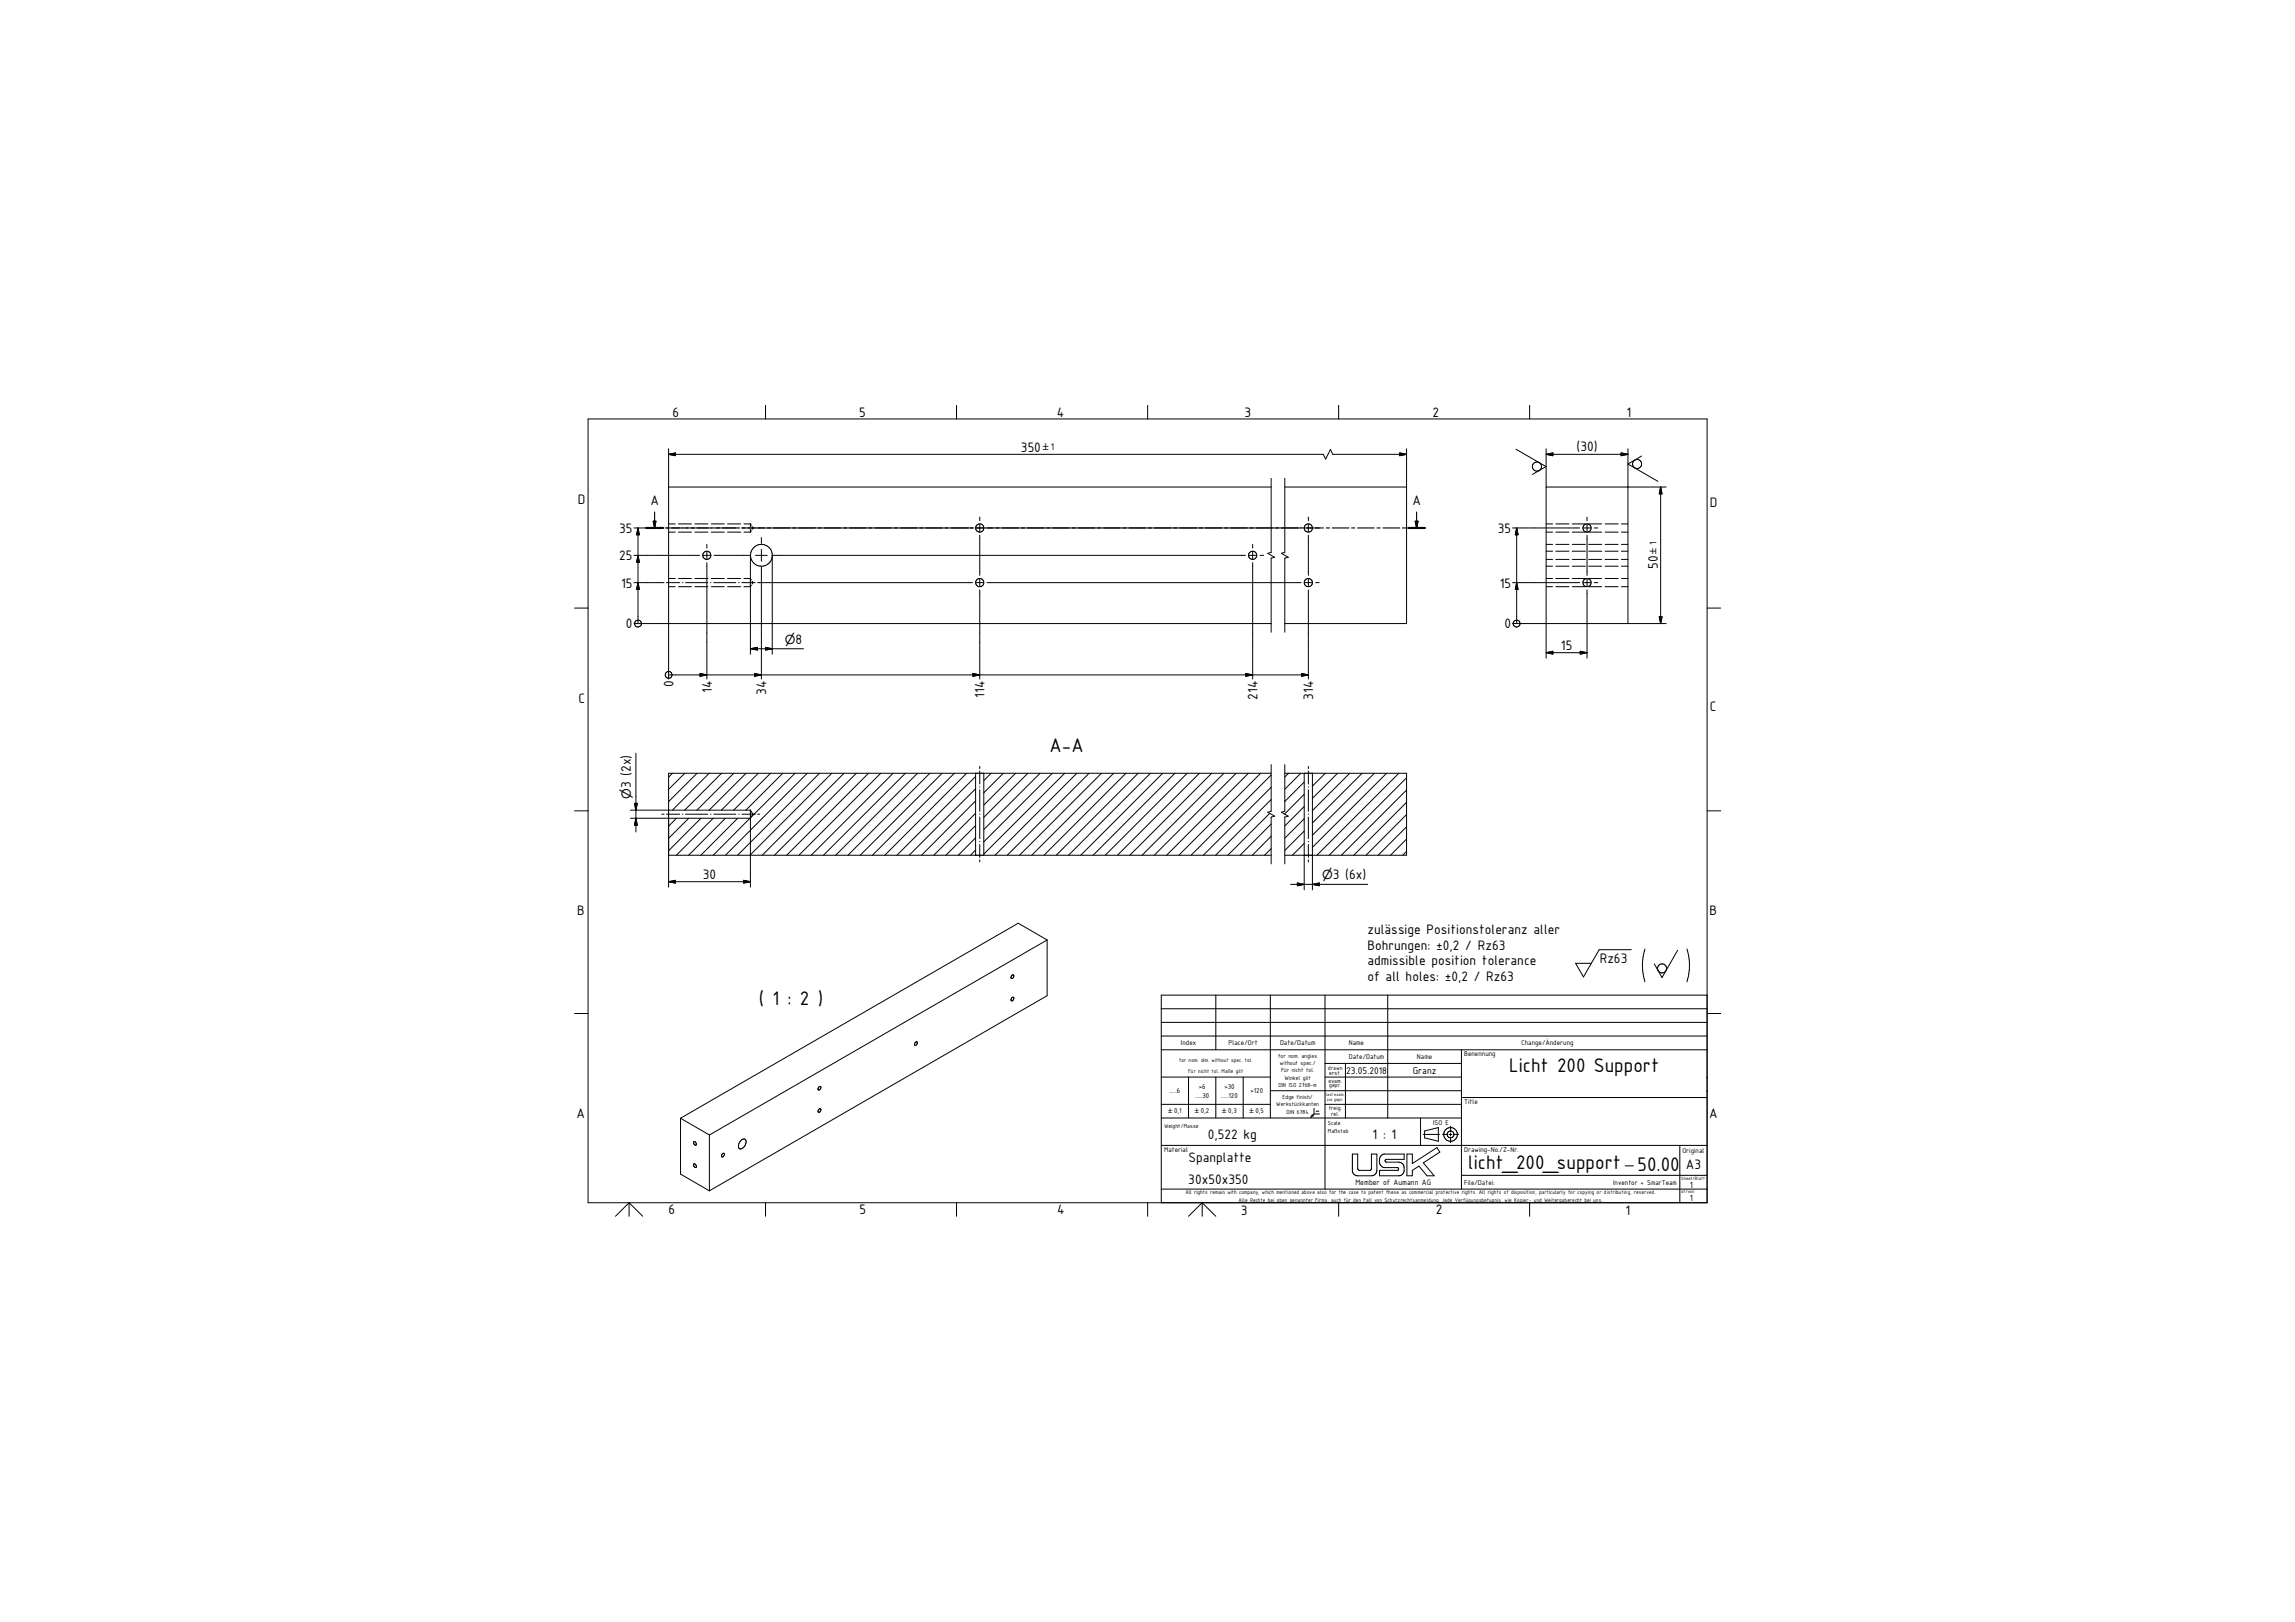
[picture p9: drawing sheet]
<svg xmlns="http://www.w3.org/2000/svg" width="841mm" height="594mm" viewBox="0 0 841 594" stroke-linecap="round" stroke-linejoin="round" font-family="sans-serif">
<defs><g id="words">
<g font-size="7.8">
<text x="384.6" y="275.3">A-A</text>
<text x="278.1" y="368.1">( 1 : 2 )</text>
<text x="553" y="392.5">Licht 200 Support</text>
<text x="538.1" y="428.2">licht_200_support</text>
<text x="600.1" y="429">50.00</text>
</g>
<g font-size="5.4">
<text x="246.5" y="152.8">6</text>
<text x="314.8" y="152.7">5</text>
<text x="387.3" y="152.6">4</text>
<text x="456" y="152.9">3</text>
<text x="525" y="152.8">2</text>
<text x="596" y="152.8">1</text>
<text x="374.1" y="165.4">350</text>
<text x="577.7" y="165">(30)</text>
<text x="211.7" y="184.5">D</text>
<text x="238.3" y="184.9">A</text>
<text x="517.6" y="184.9">A</text>
<text x="626.6" y="185.8">D</text>
<text x="226.9" y="195.2">35</text>
<text x="548.9" y="195.2">35</text>
<text x="226.9" y="205.2">25</text>
<text x="607.6" y="208.3" transform="rotate(-90 607.6 208.3)">50</text>
<text x="227.6" y="215.2">15</text>
<text x="549.6" y="215.2">15</text>
<text x="229.4" y="230.2">0</text>
<text x="551.3" y="230.2">0</text>
<text x="291.5" y="235.8">8</text>
<text x="572" y="238.1">15</text>
<text x="246.8" y="251.7" transform="rotate(-90 246.8 251.7)">0</text>
<text x="212" y="257.5">C</text>
<text x="260.8" y="253.8" transform="rotate(-90 260.8 253.8)">14</text>
<text x="280.8" y="254.5" transform="rotate(-90 280.8 254.5)">34</text>
<text x="360.8" y="255.5" transform="rotate(-90 360.8 255.5)">114</text>
<text x="460.8" y="256.2" transform="rotate(-90 460.8 256.2)">214</text>
<text x="481.2" y="256.2" transform="rotate(-90 481.2 256.2)">314</text>
<text x="626.6" y="260.3">C</text>
<text x="231.2" y="288.7" transform="rotate(-90 231.2 288.7)">3 (2x)</text>
<text x="257.6" y="321.9">30</text>
<text x="488.4" y="322">3 (6x)</text>
<text x="211.5" y="335.3">B</text>
<text x="626.5" y="335.1">B</text>
<text x="501.1" y="341.9">zulässige Positionstoleranz aller</text>
<text x="501.1" y="347.8">Bohrungen: ±0,2 / Rz63</text>
<text x="501.1" y="353.5">admissible position tolerance</text>
<text x="586.2" y="352.6">Rz63</text>
<text x="501.1" y="359.4">of all holes: ±0,2 / Rz63</text>
<text x="211.2" y="409.7">A</text>
<text x="626.3" y="409.5">A</text>
<text x="442.6" y="417.1">0,522 kg</text>
<text x="502.9" y="417.3">1 : 1</text>
<text x="435.6" y="425.7">Spanplatte</text>
<text x="617.8" y="428.2">A3</text>
<text x="435.5" y="433.7">30x50x350</text>
<text x="245" y="444.8">6</text>
<text x="314.9" y="444.7">5</text>
<text x="387.5" y="444.7">4</text>
<text x="454.7" y="444.9">3</text>
<text x="526.1" y="444.8">2</text>
<text x="595.6" y="444.8">1</text>
</g>
<g font-size="4.6">
<text x="287.6" y="235.8">⌀</text>
<text x="231.2" y="292.6" transform="rotate(-90 231.2 292.6)">⌀</text>
<text x="484.5" y="322">⌀</text>
</g>
<g font-size="3.9">
<text x="385.1" y="164.9">1</text>
<text x="607.1" y="199.8" transform="rotate(-90 607.1 199.8)">1</text>
<text x="493.3" y="393.3">23.05.2018</text>
<text x="517.7" y="393.3">Granz</text>
</g>
<g font-size="3.6">
<text x="619.3" y="435.1">1</text>
<text x="619.3" y="440">1</text>
</g>
<g font-size="3.3">
<text x="382.1" y="164.9">±</text>
<text x="607.1" y="202.8" transform="rotate(-90 607.1 202.8)">±</text>
</g>
<text font-size="3.1" x="496.7" y="434">Member of Aumann AG</text>
<g font-size="2.8">
<text x="432.8" y="382.9">Index</text>
<text x="450.2" y="382.9">Place/Ort</text>
<text x="469.1" y="382.9">Date/Datum</text>
<text x="494.3" y="382.9">Name</text>
<text x="557.5" y="382.9">Change/Änderung</text>
<text x="494.3" y="387.9">Date/Datum</text>
<text x="519.3" y="387.9">Name</text>
<text x="536.6" y="386.8">Benennung</text>
<text x="428.6" y="400.4">.....6</text>
<text x="439.3" y="398.8">&gt;6</text>
<text x="448.7" y="398.8">&gt;30</text>
<text x="458.2" y="400.4">&gt;120</text>
<text x="430.3" y="407.7">0,1</text>
<text x="438" y="402">.....30</text>
<text x="440.1" y="407.7">0,2</text>
<text x="447.5" y="402">.....120</text>
<text x="450.1" y="407.7">0,3</text>
<text x="460.1" y="407.7">0,5</text>
<text x="536.6" y="404.3">Title</text>
<text x="525.2" y="412">ISO E</text>
<text x="426.6" y="421.8">Material</text>
<text x="536.6" y="421.8">Drawing-No./Z-Nr.</text>
<text x="616.5" y="422.4">Original</text>
<text x="536.6" y="433.9">File/Datei:</text>
<text x="591.2" y="433.9">Inventor + SmarTeam</text>
</g>
<g font-size="2.4">
<text x="428.1" y="407.7">±</text>
<text x="437.9" y="407.7">±</text>
<text x="447.9" y="407.7">±</text>
<text x="457.9" y="407.7">±</text>
</g>
<g font-size="2.3">
<text x="468.4" y="387.4">for nom. angles</text>
<text x="469" y="390.1">without spec./</text>
<text x="469.5" y="392.8">Für nicht tol.</text>
<text x="470.7" y="395.4">Winkel gilt</text>
<text x="486.6" y="391.7">drawn</text>
<text x="487.1" y="393.8">erst.</text>
<text x="468.5" y="398.1">DIN ISO 2768-m</text>
<text x="486.9" y="396.5">exam.</text>
<text x="487.1" y="398.3">gepr.</text>
<text x="467.7" y="405.2">Werkstückkanten</text>
<text x="470" y="402.6">Edge finish/</text>
<text x="471.5" y="407.9">DIN 6784</text>
<text x="486.9" y="406.5">freig.</text>
<text x="426.6" y="413.1">Weight/Masse</text>
<text x="486.6" y="412.2">Scale</text>
<text x="487.8" y="408.8">rel.</text>
<text x="486.6" y="414.9">Maßstab</text>
</g>
<g font-size="2.2">
<text x="432.1" y="389.1">for nom. dim. without spec. tol.</text>
<text x="435.5" y="392.9">Für nicht tol. Maße gilt</text>
<text x="434.4" y="437.5">All rights remain with company, which mentioned above also for the case to patent these as commercial protective rights. All rights of disposition, particularly for copying or distributing, reserved.</text>
<text x="453.9" y="440.1">Alle Rechte bei oben genannter Firma, auch für den Fall von Schutzrechtsanmeldung. Jede Verfügungsbefugnis, wie Kopier- und Weitergaberecht bei uns.</text>
</g>
<g font-size="1.8">
<text x="485.9" y="401.4">lastexam.</text>
<text x="486.2" y="403.4">zul.gepr.</text>
<text x="616.1" y="437.1">of/von</text>
<text x="616.1" y="432.1">Sheet/Blatt</text>
</g>
</g></defs>
<g fill="none" stroke="#000" stroke-width=".37">
<path d="M215.5 153.4h410.1v287.1h-410.1zM280.5 148.4v5M350.5 148.4v5M420.6 148.4v5M490.6 148.4v5M560.5 148.4v5M245 166.4l2.5-.5v1zM245 178.4h220.8M245 164.4v84.3M245 166.4h239.9l.9 1.7 1.7-3.5 .9 1.8h27M465.8 175.2v27.1l-1.2 .3 2.5 1.5-1.3 .3v27.2M470.8 178.4h44.6"/>
<path d="M470.8 175.2v27.1l-1.2 .3 2.5 1.5-1.3 .3v27.2M513 165.9l2.4 .5-2.4 .5zM515.4 164.4v64h-44.6M555.5 164.5l11.1 6.4-5 2.9M566.6 166.4l2.5-.5v1zM566.6 178.4h44M566.6 164.4v76.6M566.6 166.4h30M594.1 165.9l2.5 .5-2.5 .5zM596.6 164.4v64M601.6 167l-5 3 11 6.3M608.6 178.4l.5 2.5h-1.1z"/>
<path d="M608.6 178.4v50M232.3 193.4h11.1M233.8 193.4l.5 2.5h-1zM233.8 193.4v35M244.2 193.4h4.9M245 194.9h2.4M245 191.9h2.4M248.6 194.9h4.8M248.6 191.9h4.8M250.1 193.4h.2M251.2 193.4h8.2M254.6 194.9h4.8"/>
<path d="M254.6 191.9h4.8M259 199.4v1.3M260.4 193.4h.2M260.6 194.9h4.8M260.6 191.9h4.8M261.6 193.4h8.1M266.6 194.9h4.8M266.6 191.9h4.8M270.7 193.4h.2M271.9 193.4h4.9M272.6 194.9h2.4M272.6 191.9h2.4"/>
<path d="M275 191.9v1M275 193.9v1M275 191.9l.3 .5M275.3 194.4l-.3 .5M275.6 192.9l.3 .5-.3 .5M277.6 193.4h78.8M279 196.9v2.1M357.7 193.4h2.7M359 189.4v1.3M359 192.1v2.6M359 196v14.7M361.7 193.4h115.1"/>
<path d="M459.1 199.4v1.3M478.1 193.4h2.7M479.5 189.4v1.3M479.5 192.1v2.6M479.5 196v14.7M482.1 193.4h1.3M554.3 193.4h24.6M555.8 193.4l.5 2.5h-1zM555.8 193.4v35M566.6 194.9h2.4M566.6 191.9h2.4M566.6 199.4h2.4"/>
<path d="M570.2 194.9h4.8M570.2 191.9h4.8M570.2 199.4h4.8M576.2 194.9h4.8M576.2 191.9h4.8M576.2 199.4h4.8M580.2 193.4h2.7M581.6 189.4v1.3M581.6 192.1v2.6M581.6 196v14.7M582.2 194.9h4.8M582.2 191.9h4.8"/>
<path d="M582.2 199.4h4.8M584.3 193.4h1.3M588.2 194.9h4.8M588.2 191.9h4.8M588.2 199.4h4.8M594.2 194.9h2.4M594.2 191.9h2.4M594.2 199.4h2.4M232.3 213.4h11.1M232.3 203.4h24.1M233.8 213.4l.5 2.5h-1zM233.8 203.4l.5 2.5h-1z"/>
<path d="M244.2 213.4h4.9M245 214.9h2.4M245 211.9h2.4M248.6 214.9h4.8M248.6 211.9h4.8M250.1 213.4h.2M251.2 213.4h8.2M254.6 214.9h4.8M254.6 211.9h4.8M257.7 203.4h2.6M259 202.1v2.6M259 206.1v7.2"/>
<path d="M259 213.5v35.2M260.4 213.4h.2M260.6 214.9h4.8M260.6 211.9h4.8M261.6 213.4h8.1M261.7 203.4h13M266.6 214.9h4.8M266.6 211.9h4.8M270.7 213.4h.2M271.9 213.4h4.9M272.6 211.9h2.4l.3 .5M275 203.4v36.2"/>
<path d="M275 203.4a4 4 0 0 1 3.9-4 4 4 0 0 1 4.1 3.8v36.4M275 203.4a4 4 0 0 0 3.9 4 4 4 0 0 0 4.1-3.8M275.3 214.4l-.3 .5h-2.4M275.6 212.9l.3 .5-.3 .5M276.9 203.4h4.3M277.6 213.4h78.8M279 201.2v4.4M279 207.7v41M283.4 203.4h173M357.7 213.4h2.7M359 212v2.7M359 216.1v32.6"/>
<path d="M361.7 213.4h115.1M457.7 203.4h2.7M459.1 202.1v2.6M459.1 206.1v42.6M461.7 203.4h1.4M478.1 213.4h2.7M479.5 212v2.7M479.5 216.1v32.6M482.1 213.4h1.3M554.3 213.4h24.6M555.8 213.4l.5 2.5h-1zM566.6 214.9h2.4"/>
<path d="M566.6 211.9h2.4M566.6 204.9h2.4M566.6 207.4h2.4M566.6 201.9h2.4M570.2 214.9h4.8M570.2 211.9h4.8M570.2 204.9h4.8M570.2 207.4h4.8M570.2 201.9h4.8M576.2 214.9h4.8M576.2 211.9h4.8M576.2 204.9h4.8"/>
<path d="M576.2 207.4h4.8M576.2 201.9h4.8M580.2 213.4h2.7M581.6 212v2.7M581.6 216.1v24.9M582.2 214.9h4.8M582.2 211.9h4.8M582.2 204.9h4.8M582.2 207.4h4.8M582.2 201.9h4.8M584.3 213.4h1.3M588.2 214.9h4.8"/>
<path d="M588.2 211.9h4.8M588.2 204.9h4.8M588.2 207.4h4.8M588.2 201.9h4.8M594.2 214.9h2.4M594.2 211.9h2.4M594.2 204.9h2.4M594.2 207.4h2.4M594.2 201.9h2.4M210.6 222.7h4.9M232.3 228.4h233.5M275 237.6l2.5-.5v1z"/>
<path d="M275 237.6h19.5M280.5 237.1l2.5 .5-2.5 .5zM554.3 228.4h56.3M566.6 239.1l2.5-.5v1zM566.6 239.1h15M579.1 238.6l2.5 .5-2.5 .5zM608 225.9h1.1l-.5 2.5zM625.6 222.7h5M245 247.2h234.5M256.5 246.7l2.5 .5-2.5 .5zM276.5 246.7l2.5 .5-2.5 .5zM356.5 246.7l2.5 .5-2.5 .5z"/>
<path d="M456.6 246.7l2.5 .5-2.5 .5zM477 246.7l2.5 .5-2.5 .5zM233 275.9v28.8M210.6 297h4.9M231 296.7h44M232.5 294.2h1l-.5 2.5zM233 299.7l.5 2.5h-1zM242.5 298.2h.9M244.2 298.2h4.9M246.4 283.2l-1.4 1.5M247.9 299.7l-2.9 2.9M250.1 298.2h.2"/>
<path d="M250.9 283.2l-5.9 5.9M251.2 298.2h8.2M252.4 299.7l-7.4 7.4M255.4 283.2l-10.4 10.4M256.9 299.7l-11.9 11.9M259.9 283.2l-13.5 13.5M260.4 298.2h.2M261.4 299.7l-13.5 13.5M261.6 298.2h8.1M264.4 283.2l-13.5 13.5M265.8 299.7l-13.5 13.5M268.9 283.2l-13.5 13.5"/>
<path d="M270.3 299.7l-13.5 13.5M270.7 298.2h.2M271.9 298.2h4.9M273.4 283.2l-13.5 13.5M274.8 299.7l-13.4 13.5M275 296.7v28.2M275 296.7l.9 1.5-.9 1.5h-44M277.6 298.2h.8M277.9 283.2l-13.5 13.5M282.4 283.2l-13.5 13.5M286.8 283.2l-13.5 13.5M291.3 283.2l-16 16.1"/>
<path d="M295.8 283.2l-30 30M300.3 283.2l-30 30M304.8 283.2l-30 30M309.3 283.2l-30 30M313.8 283.2l-30 30M318.3 283.2l-30 30M322.8 283.2l-30 30M327.3 283.2l-30 30M331.8 283.2l-30 30M336.2 283.2l-30 30M340.7 283.2l-30 30M345.2 283.2l-30 30"/>
<path d="M349.7 283.2l-30 30M354.2 283.2l-30 30M357.5 283.2v30M357.5 297.9l-15.3 15.3M357.5 293.3l-19.8 19.9M357.5 288.9l-24.3 24.3M357.5 284.4l-28.8 28.8M359 280.7v.8M359 282.4v4.8M359 288.1v.2M359 289.3v7.9M359 298.1v.2"/>
<path d="M359 299.3v7.8M360.5 283.2v30M363.2 283.2l-2.7 2.7M367.7 283.2l-7.2 7.2M372.2 283.2l-11.7 11.7M376.7 283.2l-16.2 16.2M381.1 283.2l-20.6 20.6M385.6 283.2l-25.1 25.1M390.2 283.2l-29.7 29.6M394.6 283.2l-30 30M399.1 283.2l-30 30M403.6 283.2l-30 30"/>
<path d="M408.1 283.2l-30 30M412.6 283.2l-30 30M417.1 283.2l-30 30M421.6 283.2l-30 30M426.1 283.2l-30.1 30M430.6 283.2l-30 30M435 283.2l-30 30M439.5 283.2l-30 30M444 283.2l-30 30M448.5 283.2l-30 30M453 283.2l-30 30M457.5 283.2l-30 30"/>
<path d="M462 283.2l-30 30M465.3 297.9l-15.4 15.3M465.8 283.2h-220.8v41.7M465.8 280v17.2l-1.2 .3 2.5 1.4-1.3 .4v17.1M465.8 292.8l-20.3 20.4M465.8 288.3l-24.8 24.9M465.8 283.9l-29.3 29.3M470.8 283.2h44.6v30h-44.6M470.8 280v17.2l-1.2 .3 2.5 1.4-1.3 .4v17.1M472.2 283.2l-1.4 1.4M476.7 283.2l-5.9 5.9M477.9 283.2v42.7"/>
<path d="M477.9 299.9l-7.1 7.1M477.9 286.4l-7.1 7.2M477.9 295.4l-7.1 7.1M477.9 290.9l-7.2 7.3M479.5 280.7v.8M479.5 282.4v4.8M479.5 288.1v.2M479.5 289.3v7.9M479.5 298.1v.2M479.5 299.3v7.8M480.9 283.2v42.7M481.2 283.2l-.3 .2"/>
<path d="M485.7 283.2l-4.8 4.7M490.2 283.2l-9.3 9.2M494.6 283.2l-13.7 13.7M499.1 283.2l-18.2 18.2M503.6 283.2l-22.7 22.7M508.1 283.2l-27.2 27.2M512.6 283.2l-30 30M515.4 298.3l-14.8 14.9M515.4 293.8l-19.3 19.4M515.4 289.4l-23.8 23.8M515.4 284.9l-28.3 28.3M625.6 297h5"/>
<path d="M245 313.2h220.8M357.5 302.4l-10.9 10.8M357.5 311.3l-1.8 1.9M357.5 306.8l-6.3 6.4M359 308.2v.1M359 309.3v4.7M359 314.9v.8M465.8 310.8l-2.4 2.4M465.8 306.3l-6.9 6.9M465.8 301.8l-11.4 11.4M477.9 308.9l-4.3 4.3M477.9 304.4l-7.1 7.1"/>
<path d="M479.5 308.2v.1M479.5 309.3v4.7M479.5 314.9v.8M515.4 311.8l-1.3 1.4M515.4 307.3l-5.8 5.9M515.4 302.8l-10.4 10.4M245 322.9l2.5-.5v1zM245 322.9h30M272.5 322.4l2.5 .5-2.5 .5zM472.9 323.9h28.3M475.4 323.4l2.5 .5-2.5 .5zM480.9 323.9l2.5-.5v1z"/>
<path d="M370.8 357.3a.44 .44 0 0 1 .7-.1 .44 .44 0 0 1-.1 .7l-.4 .4h-.4zM383.7 344.3l-10.6-6.2-123.7 71.5M383.7 344.3l-123.7 71.4M383.7 344.3v20.4l-123.7 71.5M597.8 347.8h-11.8l-5.7 10-2.9-5h5.8M602.8 347.6a19.9 19.9 0 0 0 0 12M614.8 348l-5.7 10-2.9-5M618.2 347.6a20.2 20.2 0 0 1 0 12M210.6 371.2h4.9M370.8 365.5a.49 .49 0 0 1 .8-.1 .49 .49 0 0 1-.3 .8l-.1 .2a.42 .42 0 0 1-.6 .1 .42 .42 0 0 1 0-.7zM425.5 369.5h200.1M425.5 374.5h200.1"/>
<path d="M425.6 379.5h200M445.5 364.5v20M465.5 364.5v45M485.6 364.5v71M508.5 364.5v45M625.6 371.2h5M625.6 364.5h-200v76M300 398.2a.47 .47 0 0 1 .8-.2 .47 .47 0 0 1-.1 .7 .46 .46 0 0 1-.6 .5 .46 .46 0 0 1-.3-.7zM335.4 381.8a.41 .41 0 0 1 .6-.2 .41 .41 0 0 1 .1 .6l-.3 .5a.42 .42 0 0 1-.6 .1 .42 .42 0 0 1 0-.6zM425.6 394.5h39.9M425.6 384.5h200M435.6 394.5v15"/>
<path d="M445.5 394.5v15M455.6 394.5v15M465.5 399.5h70.1M485.6 394.5h50M485.6 389.5h50M493 389.5v20M535.6 384.5v51M249.4 409.6v20.4l10.6 6.2M249.4 409.6l10.6 6.1M254.2 418.2a.65 .65 0 0 1 .8 .4 .65 .65 0 0 1-.2 .8l-.6-.7zM255.1 419.4h-.1M260 415.7v20.5"/>
<path d="M271.5 417.7a1.06 1.06 0 0 1 1.5-.4 1.06 1.06 0 0 1 .3 1.5 2.54 2.54 0 0 1-2.2 2 2.11 2.11 0 0 1 .4-3.1zM300 406.3a.47 .47 0 0 1 .8-.2 .47 .47 0 0 1-.1 .8l-.8 .5-.1-.5zM425.6 404.5h39.9M425.6 419.5h200M425.6 409.5h110M480.9 408.3l.3 .4-.9 .5zM481.5 408h2.1M481.5 406v2M481.5 408l-.5 .5M482.3 407h1M485.6 404.5h50M520.6 409.5v10"/>
<path d="M521.5 415.5h6.1M522.1 414.2l5-1.2v5l-5-1.2zM528.6 415.5h2M531.1 415.5h.9M531.6 412.5v2M531.6 415v1M531.6 416.5v2M532.6 415.5h2M535.6 402h90M615.6 419.5v21M254.3 426.3a.78 .78 0 0 1 .8 .5 .78 .78 0 0 1-.2 .8 .93 .93 0 0 1-.6-1.3zM264.7 422.7a.5 .5 0 0 1 .8-.1 .5 .5 0 0 1-.3 .8l-.4 .4-.3-.1z"/>
<path d="M425.6 435.5h200M495.6 422.7h1.9v5.3l.5 .7 4.2-.1 .4-.6v-5.3h2v6a2 2 0 0 1-2 2h-5.1a1.94 1.94 0 0 1-1.9-2M506.3 423.1l.9-.4h7.4v1.9h-6.5a.51 .51 0 0 0-.5 .5 .51 .51 0 0 0 .5 .6h4.5a2 2 0 0 1 2 1.9 2.24 2.24 0 0 1-2 3.1h-7.1v-2h6.7a.54 .54 0 0 0 .3-.6 .54 .54 0 0 0-.4-.5h-4.9a2.74 2.74 0 0 1-.9-4.5zM515.6 422.7h2v3.5l9-5.9 1 1.7-6 3.9 4 4.8h-2.7l-2.9-3.6-2.4 1.6v2h-2zM535.6 430.5h90M595.6 427h3M230.5 440.5l5 5M230.5 440.5l-5 5M230.5 440.5v5M280.5 440.5v5M350.5 440.5v5M420.6 440.5v5"/>
<path d="M440.5 440.5l5 5M440.5 440.5l-4.9 5M440.5 440.5v5M490.6 440.5v5M560.5 440.5v5"/>
<circle cx="563.2" cy="170.9" r="1.68"/>
<circle cx="599.9" cy="169.9" r="1.66"/>
<circle cx="359" cy="193.4" r="1.51"/>
<circle cx="479.5" cy="193.4" r="1.51"/>
<circle cx="581.6" cy="193.4" r="1.53"/>
<circle cx="259" cy="203.4" r="1.49"/>
<circle cx="359" cy="213.4" r="1.49"/>
<circle cx="459" cy="203.4" r="1.52"/>
<circle cx="479.5" cy="213.4" r="1.51"/>
<circle cx="581.6" cy="213.4" r="1.51"/>
<circle cx="233.8" cy="228.4" r="1.25"/>
<circle cx="555.8" cy="228.4" r="1.26"/>
<circle cx="245" cy="247.2" r="1.23"/>
<circle cx="609.1" cy="354.7" r="1.66"/>
<circle cx="531.6" cy="415.5" r="2.5"/>
<circle cx="531.6" cy="415.5" r="1.25"/>
</g>
<g fill="#000">
<circle cx="245" cy="299.7" r=".16"/>
<circle cx="245" cy="296.7" r=".16"/>
<circle cx="275" cy="296.7" r=".16"/>
<circle cx="275" cy="299.7" r=".16"/>
<circle cx="625.6" cy="399.5" r=".18"/>
<circle cx="625.6" cy="394.5" r=".18"/>
<circle cx="535.6" cy="404.5" r=".16"/>
</g>
<g fill="none" stroke="#000" stroke-width=".41">
<path d="M236.8 193.4h6.1M239.4 190.9h1l-.5 2.5zM239.9 187.5v5.9M243.9 193.4h1.2M246.1 193.4h6.1M253.2 193.4h1.2M255.4 193.4h6.1M262.5 193.4h1.2M264.7 193.4h6.1M271.9 193.4h1.1M274.1 193.4h6.1M281.2 193.4h1.2"/>
<path d="M283.4 193.4h6.1M290.5 193.4h1.2M292.7 193.4h6.1M299.8 193.4h1.2M302 193.4h6.1M309.1 193.4h1.2M311.3 193.4h6.1M318.4 193.4h1.2M320.6 193.4h6.1M327.7 193.4h1.2M329.9 193.4h6.1M337 193.4h1.2"/>
<path d="M339.2 193.4h6.1M346.3 193.4h1.2M348.5 193.4h6.1M355.7 193.4h1.1M357.8 193.4h6.2M364.9 193.4h1.3M367.2 193.4h6.1M374.3 193.4h1.2M376.4 193.4h6.2M383.6 193.4h1.2M385.8 193.4h6.1M392.9 193.4h1.2"/>
<path d="M395.1 193.4h6.1M402.2 193.4h1.2M404.4 193.4h6.1M411.5 193.4h1.2M413.7 193.4h6.1M420.8 193.4h1.2M423 193.4h6.1M430.1 193.4h1.2M432.3 193.4h6.1M439.4 193.4h1.2M441.6 193.4h6.1M448.8 193.4h1.1"/>
<path d="M450.9 193.4h6.2M458 193.4h1.3M460.3 193.4h6.1M467.3 193.4h1.3M469.6 193.4h6.1M476.7 193.4h1.1M478.9 193.4h6.1M486 193.4h1.2M488.2 193.4h6.1M495.3 193.4h1.2M497.5 193.4h6.1M504.6 193.4h1.2"/>
<path d="M506.8 193.4h6.1M513.9 193.4h1.2M516.1 193.4h6.1M518.6 190.9h1l-.5 2.5zM519.1 187.5v5.9M495.6 422.7v6"/>
</g>
<path d="M236.8 193.4h6.1M516.1 193.4h6.1" fill="none" stroke="#000" stroke-width=".78"/>
<g fill="#000">
<path d="M245 166.4l2.5-.5v1zM513 165.9l2.4 .5-2.4 .5zM566.6 166.4l2.5-.5v1zM594.1 165.9l2.5 .5-2.5 .5zM233.8 193.4l.5 2.5h-1zM239.4 190.9h1l-.5 2.5zM518.6 190.9h1l-.5 2.5zM555.8 193.4l.5 2.5h-1zM608.6 178.4l.5 2.5h-1.1zM233.8 213.4l.5 2.5h-1zM233.8 203.4l.5 2.5h-1zM555.8 213.4l.5 2.5h-1z"/>
<path d="M275 237.6l2.5-.5v1zM280.5 237.1l2.5 .5-2.5 .5zM566.6 239.1l2.5-.5v1zM579.1 238.6l2.5 .5-2.5 .5zM608 225.9h1.1l-.5 2.5zM256.5 246.7l2.5 .5-2.5 .5zM276.5 246.7l2.5 .5-2.5 .5zM356.5 246.7l2.5 .5-2.5 .5zM456.6 246.7l2.5 .5-2.5 .5zM477 246.7l2.5 .5-2.5 .5zM232.5 294.2h1l-.5 2.5zM233 299.7l.5 2.5h-1z"/>
<path d="M245 322.9l2.5-.5v1zM272.5 322.4l2.5 .5-2.5 .5zM475.4 323.4l2.5 .5-2.5 .5zM480.9 323.9l2.5-.5v1z"/>
</g>
<use href="#words"/>
</svg>
